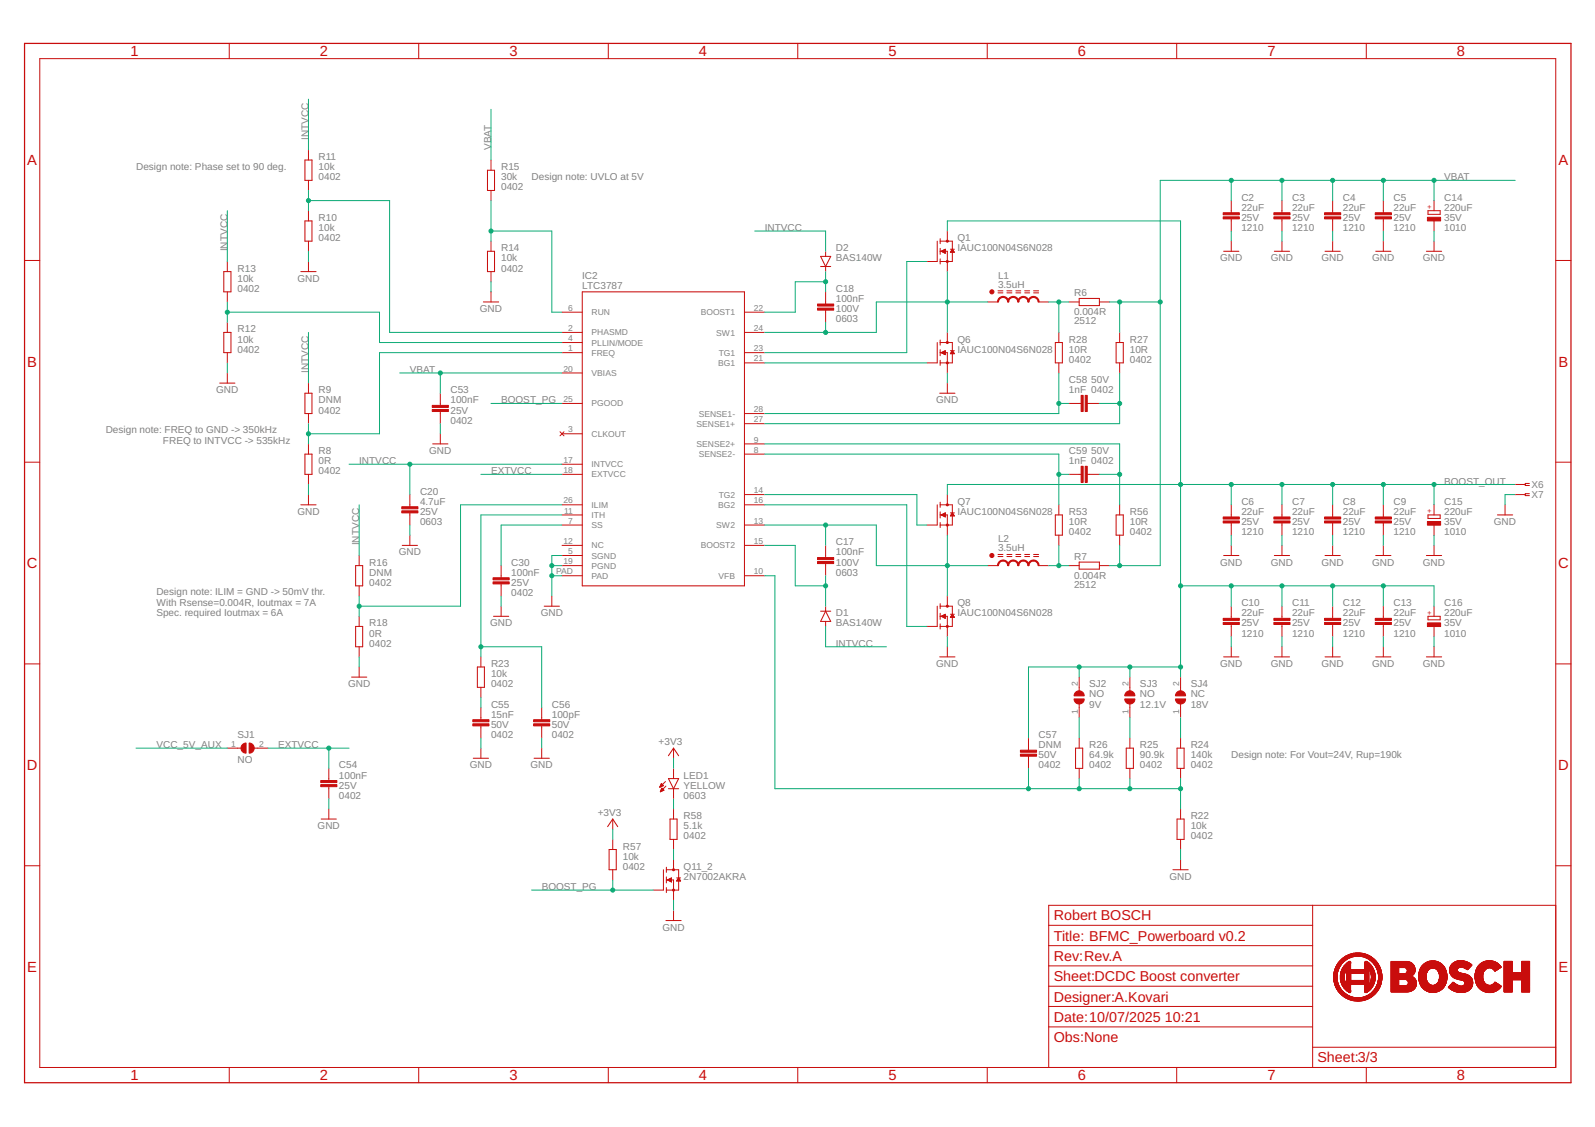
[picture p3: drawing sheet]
<svg xmlns="http://www.w3.org/2000/svg" width="297mm" height="210mm" viewBox="0 0 297 210" stroke-linecap="round" stroke-linejoin="round" font-family="sans-serif">
<defs><g id="words">
<g font-size="2.7" fill="#c90d0c">
<text x="24.3" y="10.5">1</text>
<text x="59.6" y="10.5">2</text>
<text x="94.9" y="10.5">3</text>
<text x="130.2" y="10.5">4</text>
<text x="165.4" y="10.5">5</text>
<text x="200.7" y="10.5">6</text>
<text x="236" y="10.5">7</text>
<text x="271.3" y="10.5">8</text>
<text x="5.1" y="30.7">A</text>
<text x="290.2" y="30.7">A</text>
<text x="5.1" y="68.3">B</text>
<text x="290.2" y="68.3">B</text>
<text x="5" y="105.8">C</text>
<text x="290.2" y="105.8">C</text>
<text x="5" y="143.4">D</text>
<text x="290.2" y="143.4">D</text>
<text x="196.2" y="171.4">Robert BOSCH</text>
<text x="196.2" y="175.2">Title: BFMC_Powerboard v0.2</text>
<text x="196.2" y="179">Rev:Rev.A</text>
<text x="5.1" y="181">E</text>
<text x="196.2" y="182.8">Sheet:DCDC Boost converter</text>
<text x="290.2" y="181">E</text>
<text x="196.2" y="190.3">Date:10/07/2025</text>
<text x="196.2" y="186.5">Designer:A.Kovari</text>
<text x="216.9" y="190.3">10:21</text>
<text x="196.2" y="194.1">Obs:None</text>
<text x="245.3" y="197.9">Sheet:3/3</text>
<text x="24.3" y="201.2">1</text>
<text x="59.6" y="201.2">2</text>
<text x="94.9" y="201.2">3</text>
<text x="130.2" y="201.2">4</text>
<text x="165.4" y="201.2">5</text>
<text x="200.7" y="201.2">6</text>
<text x="236" y="201.2">7</text>
<text x="271.3" y="201.2">8</text>
</g>
<g font-size="1.9" fill="#808080">
<text x="57.4" y="26" transform="rotate(-90 57.4 26)">INTVCC</text>
<text x="59.3" y="29.8">R11</text>
<text x="91.4" y="27.9" transform="rotate(-90 91.4 27.9)">VBAT</text>
<text x="25.3" y="31.7">Design note: Phase set to 90 deg.</text>
<text x="59.3" y="31.7">10k</text>
<text x="59.3" y="33.6">0402</text>
<text x="93.3" y="33.6">30k</text>
<text x="93.3" y="35.5">0402</text>
<text x="93.3" y="31.7">R15</text>
<text x="99" y="33.6">Design note: UVLO at 5V</text>
<text x="269" y="33.6">VBAT</text>
<text x="59.3" y="41.1">R10</text>
<text x="231.2" y="41.1">25V</text>
<text x="231.2" y="39.3">22uF</text>
<text x="231.2" y="37.4">C2</text>
<text x="240.6" y="41.1">25V</text>
<text x="240.6" y="39.3">22uF</text>
<text x="240.6" y="37.4">C3</text>
<text x="250.1" y="41.1">25V</text>
<text x="250.1" y="39.3">22uF</text>
<text x="250.1" y="37.4">C4</text>
<text x="259.5" y="41.1">25V</text>
<text x="259.5" y="39.3">22uF</text>
<text x="259.5" y="37.4">C5</text>
<text x="269" y="41.1">35V</text>
<text x="269" y="39.3">220uF</text>
<text x="269" y="37.4">C14</text>
<text x="42.3" y="46.8" transform="rotate(-90 42.3 46.8)">INTVCC</text>
<text x="59.3" y="43">10k</text>
<text x="59.3" y="44.9">0402</text>
<text x="93.3" y="46.8">R14</text>
<text x="142.4" y="43">INTVCC</text>
<text x="155.6" y="46.8">D2</text>
<text x="178.3" y="46.8">IAUC100N04S6N028</text>
<text x="178.3" y="44.9">Q1</text>
<text x="231.2" y="43">1210</text>
<text x="240.6" y="43">1210</text>
<text x="250.1" y="43">1210</text>
<text x="259.5" y="43">1210</text>
<text x="269" y="43">1010</text>
<text x="44.2" y="52.5">10k</text>
<text x="44.2" y="50.6">R13</text>
<text x="55.4" y="52.5">GND</text>
<text x="93.3" y="48.7">10k</text>
<text x="93.3" y="50.6">0402</text>
<text x="108.4" y="53.8">LTC3787</text>
<text x="108.4" y="51.9">IC2</text>
<text x="155.6" y="48.7">BAS140W</text>
<text x="185.9" y="53.6">3.5uH</text>
<text x="185.9" y="51.9">L1</text>
<text x="227.2" y="48.7">GND</text>
<text x="236.7" y="48.7">GND</text>
<text x="246.1" y="48.7">GND</text>
<text x="255.5" y="48.7">GND</text>
<text x="265" y="48.7">GND</text>
<text x="44.2" y="54.4">0402</text>
<text x="89.4" y="58.1">GND</text>
<text x="155.6" y="58.1">100V</text>
<text x="155.6" y="56.2">100nF</text>
<text x="155.6" y="54.4">C18</text>
<text x="200" y="58.7">0.004R</text>
<text x="200" y="55.1">R6</text>
<text x="44.2" y="63.8">10k</text>
<text x="44.2" y="65.7">0402</text>
<text x="44.2" y="61.9">R12</text>
<text x="155.6" y="60">0603</text>
<text x="178.3" y="65.7">IAUC100N04S6N028</text>
<text x="178.3" y="63.8">Q6</text>
<text x="199.1" y="65.7">10R</text>
<text x="199.1" y="63.8">R28</text>
<text x="200" y="60.4">2512</text>
<text x="210.4" y="65.7">10R</text>
<text x="210.4" y="63.8">R27</text>
<text x="57.4" y="69.5" transform="rotate(-90 57.4 69.5)">INTVCC</text>
<text x="76.3" y="69.5">VBAT</text>
<text x="199.1" y="67.6">0402</text>
<text x="199.1" y="71.4">C58</text>
<text x="203.2" y="71.4">50V</text>
<text x="210.4" y="67.6">0402</text>
<text x="40.3" y="73.2">GND</text>
<text x="59.3" y="75.1">DNM</text>
<text x="59.3" y="77">0402</text>
<text x="59.3" y="73.2">R9</text>
<text x="83.9" y="75.1">100nF</text>
<text x="83.9" y="77">25V</text>
<text x="83.9" y="73.2">C53</text>
<text x="93.3" y="75.1">BOOST_PG</text>
<text x="174.3" y="75.1">GND</text>
<text x="199.1" y="73.2">1nF 0402</text>
<text x="19.7" y="80.7">Design note: FREQ to GND -&gt; 350kHz</text>
<text x="30.3" y="82.7">FREQ to INTVCC -&gt; 535kHz</text>
<text x="83.9" y="78.9">0402</text>
<text x="59.3" y="86.5">0R</text>
<text x="59.3" y="88.4">0402</text>
<text x="59.3" y="84.6">R8</text>
<text x="66.9" y="86.5">INTVCC</text>
<text x="79.9" y="84.6">GND</text>
<text x="91.4" y="88.4">EXTVCC</text>
<text x="199.1" y="86.5">1nF 0402</text>
<text x="199.1" y="84.6">C59</text>
<text x="203.2" y="84.6">50V</text>
<text x="55.4" y="95.9">GND</text>
<text x="78.2" y="95.9">25V</text>
<text x="78.2" y="94">4.7uF</text>
<text x="78.2" y="92.1">C20</text>
<text x="178.3" y="95.9">IAUC100N04S6N028</text>
<text x="178.3" y="94">Q7</text>
<text x="199.1" y="95.9">R53</text>
<text x="210.4" y="95.9">R56</text>
<text x="231.2" y="95.9">22uF</text>
<text x="231.2" y="94">C6</text>
<text x="240.6" y="95.9">22uF</text>
<text x="240.6" y="94">C7</text>
<text x="250.1" y="95.9">22uF</text>
<text x="250.1" y="94">C8</text>
<text x="259.5" y="95.9">22uF</text>
<text x="259.5" y="94">C9</text>
<text x="269" y="95.9">220uF</text>
<text x="269" y="94">C15</text>
<text x="269" y="90.2">BOOST_OUT</text>
<text x="285.2" y="90.8">X6</text>
<text x="285.2" y="92.7">X7</text>
<text x="66.9" y="101.6" transform="rotate(-90 66.9 101.6)">INTVCC</text>
<text x="78.2" y="97.8">0603</text>
<text x="155.6" y="101.6">C17</text>
<text x="185.9" y="101">L2</text>
<text x="199.1" y="97.8">10R</text>
<text x="199.1" y="99.7">0402</text>
<text x="210.4" y="97.8">10R</text>
<text x="210.4" y="99.7">0402</text>
<text x="231.2" y="99.7">1210</text>
<text x="231.2" y="97.8">25V</text>
<text x="240.6" y="99.7">1210</text>
<text x="240.6" y="97.8">25V</text>
<text x="250.1" y="99.7">1210</text>
<text x="250.1" y="97.8">25V</text>
<text x="259.5" y="99.7">1210</text>
<text x="259.5" y="97.8">25V</text>
<text x="269" y="97.8">35V</text>
<text x="269" y="99.7">1010</text>
<text x="278.2" y="97.8">GND</text>
<text x="68.8" y="107.2">DNM</text>
<text x="68.8" y="105.3">R16</text>
<text x="74.3" y="103.5">GND</text>
<text x="95.2" y="107.2">100nF</text>
<text x="95.2" y="105.3">C30</text>
<text x="155.6" y="107.2">0603</text>
<text x="155.6" y="105.3">100V</text>
<text x="155.6" y="103.5">100nF</text>
<text x="185.9" y="102.7">3.5uH</text>
<text x="200" y="107.8">0.004R</text>
<text x="200" y="104.2">R7</text>
<text x="227.2" y="105.3">GND</text>
<text x="236.7" y="105.3">GND</text>
<text x="246.1" y="105.3">GND</text>
<text x="255.5" y="105.3">GND</text>
<text x="265" y="105.3">GND</text>
<text x="29.1" y="110.8">Design note: ILIM = GND -&gt; 50mV thr.</text>
<text x="29.1" y="112.8">With Rsense=0.004R, Ioutmax = 7A</text>
<text x="68.8" y="109.1">0402</text>
<text x="95.2" y="109.1">25V</text>
<text x="95.2" y="111">0402</text>
<text x="178.3" y="112.9">Q8</text>
<text x="200" y="109.5">2512</text>
<text x="231.2" y="112.9">C10</text>
<text x="240.6" y="112.9">C11</text>
<text x="250.1" y="112.9">C12</text>
<text x="259.5" y="112.9">C13</text>
<text x="269" y="112.9">C16</text>
<text x="29.1" y="114.8">Spec. required Ioutmax = 6A</text>
<text x="68.8" y="118.6">0R</text>
<text x="68.8" y="116.7">R18</text>
<text x="91.3" y="116.7">GND</text>
<text x="100.7" y="114.8">GND</text>
<text x="155.6" y="116.7">BAS140W</text>
<text x="155.6" y="114.8">D1</text>
<text x="178.3" y="114.8">IAUC100N04S6N028</text>
<text x="231.2" y="118.6">1210</text>
<text x="231.2" y="116.7">25V</text>
<text x="231.2" y="114.8">22uF</text>
<text x="240.6" y="118.6">1210</text>
<text x="240.6" y="116.7">25V</text>
<text x="240.6" y="114.8">22uF</text>
<text x="250.1" y="118.6">1210</text>
<text x="250.1" y="116.7">25V</text>
<text x="250.1" y="114.8">22uF</text>
<text x="259.5" y="118.6">1210</text>
<text x="259.5" y="116.7">25V</text>
<text x="259.5" y="114.8">22uF</text>
<text x="269" y="116.7">35V</text>
<text x="269" y="118.6">1010</text>
<text x="269" y="114.8">220uF</text>
<text x="68.8" y="120.5">0402</text>
<text x="91.4" y="124.2">R23</text>
<text x="155.6" y="120.5">INTVCC</text>
<text x="174.3" y="124.2">GND</text>
<text x="227.2" y="124.2">GND</text>
<text x="236.7" y="124.2">GND</text>
<text x="246.1" y="124.2">GND</text>
<text x="255.5" y="124.2">GND</text>
<text x="265" y="124.2">GND</text>
<text x="64.8" y="128">GND</text>
<text x="91.4" y="126.1">10k</text>
<text x="91.4" y="128">0402</text>
<text x="91.4" y="131.8">C55</text>
<text x="102.8" y="131.8">C56</text>
<text x="202.9" y="131.8">9V</text>
<text x="202.9" y="129.9">NO</text>
<text x="202.9" y="128">SJ2</text>
<text x="212.3" y="131.8">12.1V</text>
<text x="212.3" y="129.9">NO</text>
<text x="212.3" y="128">SJ3</text>
<text x="221.7" y="131.8">18V</text>
<text x="221.7" y="129.9">NC</text>
<text x="221.7" y="128">SJ4</text>
<text x="44.2" y="137.4">SJ1</text>
<text x="91.4" y="133.7">15nF</text>
<text x="91.4" y="135.6">50V</text>
<text x="91.4" y="137.4">0402</text>
<text x="102.8" y="133.7">100pF</text>
<text x="102.8" y="135.6">50V</text>
<text x="102.8" y="137.4">0402</text>
<text x="193.4" y="137.4">C57</text>
<text x="29.1" y="139.3">VCC_5V_AUX</text>
<text x="44.2" y="142.2">NO</text>
<text x="51.8" y="139.3">EXTVCC</text>
<text x="63.1" y="143.1">C54</text>
<text x="87.5" y="143.1">GND</text>
<text x="98.8" y="143.1">GND</text>
<text x="122.7" y="138.8">+3V3</text>
<text x="193.4" y="139.3">DNM</text>
<text x="193.4" y="141.2">50V</text>
<text x="193.4" y="143.1">0402</text>
<text x="202.9" y="141.2">64.9k</text>
<text x="202.9" y="143.1">0402</text>
<text x="202.9" y="139.3">R26</text>
<text x="212.3" y="141.2">90.9k</text>
<text x="212.3" y="143.1">0402</text>
<text x="212.3" y="139.3">R25</text>
<text x="221.7" y="141.2">140k</text>
<text x="221.7" y="143.1">0402</text>
<text x="221.7" y="139.3">R24</text>
<text x="229.3" y="141.2">Design note: For Vout=24V, Rup=190k</text>
<text x="63.1" y="145">100nF</text>
<text x="63.1" y="146.9">25V</text>
<text x="63.1" y="148.8">0402</text>
<text x="127.3" y="148.8">0603</text>
<text x="127.3" y="146.9">YELLOW</text>
<text x="127.3" y="145">LED1</text>
<text x="59.2" y="154.4">GND</text>
<text x="111.3" y="152">+3V3</text>
<text x="127.3" y="154.4">5.1k</text>
<text x="127.3" y="152.6">R58</text>
<text x="221.7" y="154.4">10k</text>
<text x="221.7" y="152.6">R22</text>
<text x="116" y="160.1">10k</text>
<text x="116" y="162">0402</text>
<text x="116" y="158.2">R57</text>
<text x="127.3" y="156.3">0402</text>
<text x="127.3" y="162">Q11_2</text>
<text x="221.7" y="156.3">0402</text>
<text x="100.9" y="165.8">BOOST_PG</text>
<text x="127.3" y="163.9">2N7002AKRA</text>
<text x="217.8" y="163.9">GND</text>
<text x="123.4" y="173.3">GND</text>
</g>
<g font-size="1.6" fill="#808080">
<text x="105.8" y="57.9">6</text>
<text x="110.2" y="58.7">RUN</text>
<text x="130.5" y="58.7">BOOST1</text>
<text x="140.4" y="57.9">22</text>
<text x="105.8" y="65.4">1</text>
<text x="105.8" y="61.6">2</text>
<text x="105.8" y="63.5">4</text>
<text x="110.2" y="62.5">PHASMD</text>
<text x="110.2" y="64.4">PLLIN/MODE</text>
<text x="133.4" y="62.5">SW1</text>
<text x="140.4" y="65.4">23</text>
<text x="140.4" y="61.6">24</text>
<text x="104.9" y="69.2">20</text>
<text x="110.2" y="66.3">FREQ</text>
<text x="110.2" y="70">VBIAS</text>
<text x="133.7" y="68.2">BG1</text>
<text x="133.8" y="66.3">TG1</text>
<text x="140.4" y="67.3">21</text>
<text x="104.9" y="74.9">25</text>
<text x="110.2" y="75.7">PGOOD</text>
<text x="130.1" y="77.6">SENSE1-</text>
<text x="140.4" y="76.8">28</text>
<text x="105.8" y="80.5">3</text>
<text x="110.2" y="81.4">CLKOUT</text>
<text x="129.7" y="83.3">SENSE2+</text>
<text x="129.7" y="79.5">SENSE1+</text>
<text x="140.4" y="82.4">9</text>
<text x="140.4" y="78.6">27</text>
<text x="104.9" y="86.2">17</text>
<text x="104.9" y="88.1">18</text>
<text x="110.2" y="87">INTVCC</text>
<text x="110.2" y="88.9">EXTVCC</text>
<text x="130.1" y="85.2">SENSE2-</text>
<text x="140.4" y="84.3">8</text>
<text x="104.9" y="93.8">26</text>
<text x="105" y="95.6">11</text>
<text x="110.2" y="94.6">ILIM</text>
<text x="133.7" y="94.6">BG2</text>
<text x="133.8" y="92.7">TG2</text>
<text x="140.4" y="91.9">14</text>
<text x="140.4" y="93.8">16</text>
<text x="104.9" y="101.3">12</text>
<text x="105.8" y="97.5">7</text>
<text x="110.2" y="98.4">SS</text>
<text x="110.2" y="96.5">ITH</text>
<text x="133.4" y="98.4">SW2</text>
<text x="140.4" y="97.5">13</text>
<text x="140.4" y="101.3">15</text>
<text x="103.6" y="107">PAD</text>
<text x="104.9" y="105.1">19</text>
<text x="105.8" y="103.2">5</text>
<text x="110.2" y="104">SGND</text>
<text x="110.2" y="102.1">NC</text>
<text x="110.2" y="105.9">PGND</text>
<text x="110.2" y="107.8">PAD</text>
<text x="130.5" y="102.1">BOOST2</text>
<text x="133.8" y="107.8">VFB</text>
<text x="140.4" y="107">10</text>
<text x="200.7" y="127.7" transform="rotate(-90 200.7 127.7)">2</text>
<text x="210.1" y="127.7" transform="rotate(-90 210.1 127.7)">2</text>
<text x="219.6" y="127.7" transform="rotate(-90 219.6 127.7)">2</text>
<text x="200.7" y="132.9" transform="rotate(-90 200.7 132.9)">1</text>
<text x="210.1" y="132.9" transform="rotate(-90 210.1 132.9)">1</text>
<text x="219.6" y="132.9" transform="rotate(-90 219.6 132.9)">1</text>
<text x="43.1" y="139.1">1</text>
<text x="48.3" y="139.1">2</text>
</g>
<g font-size="1.3" fill="#c90d0c">
<text x="266.6" y="39" transform="rotate(-90 266.6 39)">+</text>
<text x="266.6" y="95.6" transform="rotate(-90 266.6 95.6)">+</text>
<text x="266.6" y="114.5" transform="rotate(-90 266.6 114.5)">+</text>
</g>
</g></defs>
<path d="M4.6 8.1h288v193.6h-288z" fill="none" stroke="#c90d0c" stroke-width=".23"/>
<g fill="none" stroke="#c90d0c" stroke-width=".19">
<path d="M7.4 10.9h282.3v187.9h-282.3zM42.7 8.1v2.8M78 8.1v2.8M113.3 8.1v2.8M148.6 8.1v2.8M183.9 8.1v2.8M219.1 8.1v2.8M254.4 8.1v2.8M56.8 29.8h1.3v3.8h-1.3zM57.4 27.9v1.9M57.4 33.6v1.9M57.4 39.2v1.9"/>
<path d="M90.8 31.7h1.3v3.8h-1.3zM91.4 29.8v1.9M91.4 35.5v1.9M229.3 37.4v2.2M238.7 37.4v2.2M248.2 37.4v2.2M257.6 37.4v2.2M265.9 39.2h2.3v.7h-2.3zM267.1 37.4v1.8M4.6 48.5h2.8M41.7 50.6h1.3v3.8h-1.3zM42.3 48.7v1.9"/>
<path d="M42.3 54.4v1.8M56 50.6h2.9M56.8 41.1h1.3v3.8h-1.3zM57.4 44.9v1.9M57.4 48.7v1.9M90 56.2h2.9M90.8 46.8h1.3v3.8h-1.3zM91.4 44.9v1.9M91.4 50.6v1.9M91.4 54.4v1.8M104.7 58.1h3.7M108.4 54.4h30.2v54.7h-30.2z"/>
<path d="M138.6 58.1h3.8M152.8 47.8h1.9l-.9 1.8zM152.8 49.6h1.9M153.8 46.8v1M153.8 49.6v1M153.8 54.4v2.2M153.8 57.8v2.2M174.5 44.9v3.8h-1.9M175.1 44.4v1M175.1 46.2v1.2M175.1 48.2v1M175.1 46.8h1.3v3.8"/>
<path d="M175.1 44.9h2.3v3.8h-2.3M175.3 46.8l.7-.4v.8zM175.4 46.9h.6M175.5 46.7h.5M175.6 46.9h.4M175.7 46.6h.3M175.7 47h.3M175.8 46.5h.2M175.9 47.1h.1M176 46.5h.1M176.4 43v1.9M177 46.4h.7"/>
<path d="M177 46.9h.7M177.1 46.9h.6M177.1 46.8h.5M177.2 46.7h.3M177.2 46.6h.3M177.3 46.5h.1M177.4 46.5h.1M177.4 46.4l.3 .6h-.7zM184 56.2h1.9M185.9 54.5h.9M185.9 54.2h.9M187.5 54.5h.9"/>
<path d="M187.5 54.2h.9M189.2 54.5h.9M189.2 54.2h.9M190.8 54.5h.9M190.8 54.2h.9M192.5 54.5h.9M192.5 54.2h.9M193.4 56.2h1.9M199.1 56.2h1.9M201 55.6h3.7v1.3h-3.7zM204.7 56.2h1.9M227.9 46.8h2.8"/>
<path d="M229.3 40.8v2.2M229.3 44.9v1.9M237.3 46.8h2.9M238.7 40.8v2.2M238.7 44.9v1.9M246.8 46.8h2.8M248.2 40.8v2.2M248.2 44.9v1.9M256.2 46.8h2.8M257.6 40.8v2.2M257.6 44.9v1.9M265.6 46.8h2.9"/>
<path d="M267.1 41.1v1.9M267.1 44.9v1.9M289.7 48.5h2.9M40.9 71.4h2.9M41.7 61.9h1.3v3.8h-1.3zM42.3 60v1.9M42.3 65.7v1.9M42.3 69.5v1.9M56.8 73.2h1.3v3.8h-1.3zM57.4 71.4v1.8M57.4 77v1.9M82 73.2v2.3"/>
<path d="M82 76.6v2.3M104.7 65.7h3.7M104.7 61.9h3.7M104.7 63.8h3.7M104.7 69.5h3.7M104.7 75.1h3.7M138.6 65.7h3.8M138.6 61.9h3.8M138.6 67.6h3.8M138.6 78.9h3.8M138.6 77h3.8M174.5 63.8v3.8h-1.9"/>
<path d="M175 73.2h2.8M175.1 63.3v1M175.1 65.1v1.2M175.1 67.1v1M175.1 65.7h1.3v3.8M175.1 63.8h2.3v3.8h-2.3M175.3 65.7l.7-.4v.8zM175.4 65.6h.6M175.5 65.8h.5M175.6 65.5h.4M175.6 65.9h.4M175.7 65.4h.3"/>
<path d="M175.8 66h.2M175.9 65.4h.1M176 66h.1M176.4 61.9v1.9M176.4 71.4v1.8M177 65.3h.7M177.1 65.8h.6M177.1 65.7h.5M177.2 65.6h.4M177.2 65.5h.3M177.3 65.4h.2M177.3 65.4h.1"/>
<path d="M177.4 65.3l.3 .6h-.7zM196.5 63.8h1.3v3.8h-1.3zM197.2 61.9v1.9M197.2 67.6v1.9M199.1 75.1h2.2M202.5 75.1h2.2M207.9 63.8h1.3v3.8h-1.3zM208.5 61.9v1.9M208.5 67.6v1.9M4.6 86.1h2.8M56 94h2.9M56.8 84.6h1.3v3.7h-1.3z"/>
<path d="M57.4 82.7v1.9M57.4 88.3v1.9M57.4 92.1v1.9M76.3 92.1v2.3M76.3 95.5v2.3M76.3 99.7v1.9M80.6 82.7h2.8M82 80.8v1.9M104.3 80.4l.7 .8M104.7 80.8h3.7M104.7 97.8h3.7M104.7 95.9h3.7"/>
<path d="M104.7 94h3.7M104.7 86.5h3.7M104.7 88.3h3.7M105 80.4l-.7 .8M138.6 97.8h3.8M138.6 84.6h3.8M138.6 82.7h3.8M138.6 92.1h3.8M138.6 94h3.8M174.5 94v3.8h-1.9M175.1 93.5v1M175.1 95.3v1.2"/>
<path d="M175.1 97.3v1M175.1 95.9h1.3v3.8M175.1 94h2.3v3.8h-2.3M175.3 95.9l.7-.4v.8zM175.3 95.9h.7M175.4 95.9h.6M175.5 95.8h.5M175.6 96h.4M175.7 95.7h.3M175.7 96.1h.3M175.8 95.6h.2M175.9 96.2h.1"/>
<path d="M176 95.5h.1M176.4 92.1v1.9M177 95.5h.7M177 96h.7M177.1 95.9h.6M177.1 95.9h.5M177.2 95.8h.3M177.2 95.7h.3M177.3 95.6h.1M177.4 95.5l.3 .6h-.7zM196.5 95.9h1.3v3.8h-1.3zM197.2 94v1.9"/>
<path d="M197.2 99.7v1.9M199.1 88.3h2.2M202.5 88.3h2.2M207.9 95.9h1.3v3.8h-1.3zM208.5 94v1.9M208.5 99.7v1.9M229.3 94v2.3M229.3 97.4v2.3M238.7 94v2.3M238.7 97.4v2.3M248.2 94v2.3M248.2 97.4v2.3"/>
<path d="M257.6 94v2.3M257.6 97.4v2.3M265.9 95.9h2.3v.7h-2.3zM267.1 94v1.9M267.1 97.8v1.9M278.9 95.9h2.8M280.3 94v1.9M282.2 92.1h1.9M282.2 90.2h1.9M284.8 90h-.7v.4h.7M284.8 91.9h-.7v.4h.7M289.7 86.1h2.9"/>
<path d="M66.2 105.3h1.3v3.8h-1.3zM66.2 116.7h1.3v3.8h-1.3zM66.9 103.5v1.8M66.9 109.1v1.9M66.9 114.8v1.9M74.9 101.6h2.8M91.9 114.8h2.8M93.3 105.3v2.3M93.3 108.8v2.2M93.3 112.9v1.9M101.3 112.9h2.9M102.8 111v1.9"/>
<path d="M104.7 103.5h3.7M104.7 107.2h3.7M104.7 101.6h3.7M104.7 105.3h3.7M138.6 107.2h3.8M138.6 101.6h3.8M152.8 113.8h1.9M153.8 101.6v2.2M153.8 105v2.2M153.8 112.9v.9M153.8 115.7v1M153.8 113.8l.9 1.9h-1.9z"/>
<path d="M174.5 112.9v3.8h-1.9M175.1 112.4v1M175.1 114.2v1.2M175.1 116.2v1M175.1 114.8h1.3v3.8M175.1 112.9h2.3v3.8h-2.3M175.3 114.8l.7-.4v.8zM175.3 114.8h.7M175.4 114.7h.6M175.5 114.9h.5M175.6 114.6h.4M175.6 115h.4"/>
<path d="M175.7 114.6h.3M175.8 115h.2M175.9 114.5h.1M176 115.1h.1M176.4 111v1.9M177 114.4h.7M177 115h.7M177.1 114.9h.6M177.1 114.8h.5M177.2 114.7h.4M177.2 114.6h.3M177.3 114.6h.2"/>
<path d="M177.3 114.5h.1M177.4 114.4l.3 .6h-.7zM184 105.3h1.9M185.9 103.7h.9M185.9 103.3h.9M187.5 103.7h.9M187.5 103.3h.9M189.2 103.7h.9M189.2 103.3h.9M190.8 103.7h.9M190.8 103.3h.9M192.5 103.7h.9"/>
<path d="M192.5 103.3h.9M193.4 105.3h1.9M199.1 105.3h1.9M201 104.7h3.7v1.3h-3.7zM204.7 105.3h1.9M227.9 103.5h2.8M229.3 101.6v1.9M229.3 112.9v2.3M229.3 116.3v2.3M237.3 103.5h2.9M238.7 101.6v1.9M238.7 112.9v2.3"/>
<path d="M238.7 116.3v2.3M246.8 103.5h2.8M248.2 101.6v1.9M248.2 112.9v2.3M248.2 116.3v2.3M256.2 103.5h2.8M257.6 101.6v1.9M257.6 112.9v2.3M257.6 116.3v2.3M265.6 103.5h2.9M265.9 114.8h2.3v.6h-2.3zM267.1 101.6v1.9"/>
<path d="M267.1 112.9v1.9M267.1 116.7v1.9M4.6 123.7h2.8M42.3 139.3h2.6M47.3 139.3h2.6M65.5 126.1h2.8M66.9 120.5v1.8M66.9 124.2v1.9M88.9 124.2h1.3v3.8h-1.3zM89.6 122.3v1.9M89.6 128v1.9M89.6 131.8v2.2"/>
<path d="M89.6 135.2v2.3M89.6 139.3v1.9M100.9 131.8v2.2M100.9 135.2v2.3M100.9 139.3v1.9M125.4 139.3v1.9M125.4 139.3l1 1.5M125.4 139.3l-.9 1.5M175 122.3h2.8M176.4 120.5v1.8M191.5 137.5v2.2M200.3 139.3h1.3v3.8h-1.3z"/>
<path d="M201 126.1v2.6M201 131.1v2.6M201 137.5v1.8M209.7 139.3h1.4v3.8h-1.4zM210.4 126.1v2.6M210.4 131.1v2.6M210.4 137.5v1.8M219.2 139.3h1.3v3.8h-1.3zM219.9 126.1v2.6M219.9 131.1v2.6M219.9 137.5v1.8M227.9 122.3h2.8"/>
<path d="M229.3 120.5v1.8M237.3 122.3h2.9M238.7 120.5v1.8M246.8 122.3h2.8M248.2 120.5v1.8M256.2 122.3h2.8M257.6 120.5v1.8M265.6 122.3h2.9M267.1 120.5v1.8M289.7 123.7h2.9M59.8 152.5h2.8M61.2 143.1v2.3"/>
<path d="M61.2 146.5v2.3M61.2 150.7v1.8M88.1 141.2h2.9M99.5 141.2h2.8M113.4 158.2h1.4v3.8h-1.4zM114.1 152.5v2M114.1 156.3v1.9M114.1 152.5l.9 1.5M114.1 152.5l-.9 1.5M122.9 146.6h.1M122.9 146.5h.2M123 146.4h.3"/>
<path d="M123 146.4h.5M123 147.4h.1M123 146.3h.5M123 147.3h.3M123.1 146.2h.3M123.1 147.3h.3M123.1 146.1h.2M123.1 147.2h.5M123.1 146h.2M123.1 147.1h.4M123.2 145.9l.3 .4-.6 .3zM123.2 147h.3"/>
<path d="M123.2 146.9h.2M123.2 146.9h.1M123.6 147.2l-.3-.4-.3 .7M123.6 147.2l-.6 .3M123.9 145.6l-1 1M124 146.4l-1 1.1M124.5 145h1.9l-1 1.9zM124.5 146.9h1.9M124.8 152.5h1.3v3.8h-1.3zM125.4 143.1v1.9M125.4 146.9v1.9M125.4 150.7v1.8"/>
<path d="M125.4 156.3v1.9M191.5 140.8v2.3M201 143.1v1.9M210.4 143.1v1.9M219.2 152.5h1.3v3.8h-1.3zM219.9 143.1v1.9M219.9 150.7v1.8M219.9 156.3v1.9M4.6 161.2h2.8M114.1 162v1.9M123.5 162v3.8h-1.9M124 171.4h2.9"/>
<path d="M124.1 162h2.3v3.8h-2.3M124.1 163.9h1.3v3.8M124.1 161.5v1M124.1 163.3v1.1M124.1 165.3v.9M124.3 163.9l.8-.4v.8zM124.4 163.8h.7M124.5 164h.6M124.6 163.7h.5M124.7 164.1h.4M124.8 163.6h.3M124.8 164.1h.3"/>
<path d="M124.9 163.6h.2M125 164.2h.1M125.4 160.1v1.9M125.4 169.5v1.9M126 163.5h.7M126.1 164h.6M126.1 163.9h.5M126.2 163.8h.4M126.2 163.7h.3M126.3 163.6h.2M126.3 163.6h.1M126.4 163.5l.3 .6h-.7z"/>
<path d="M195.3 172.3h49.2M195.3 176.1h49.2M195.3 179.9h49.2M218.4 162h2.9M219.9 160.1v1.9M244.5 168.6v30.2M248.9 179.9h.7M249 179.7h.7M249.1 179.6h.7M249.2 179.5h.7M249.6 180h-.8M249.6 179.9l-.7 .1"/>
<path d="M249.6 179.9h-.7M249.7 179.8h-.8M249.7 179.7l-.7 .1M249.8 178.8h.9M249.8 179.6h-.8M249.9 179.5h-.8M249.9 179.5h-.7M249.9 178.6h1.2M250 179.4h-.8M250 178.5h1.1M250.1 179.3h-.9M250.1 179.3h-.8"/>
<path d="M250.1 179.2l-.8 .1M250.2 179.2h-.9M250.3 179.1l-.9 .1M250.3 179.9h1.2M250.3 179.1h-.9M250.3 179l-.9 .1M250.4 179h-.9M250.4 179.8h1.1M250.4 179.7h1.1M250.5 179.7h1M250.5 178.9h-.9M250.6 179.6h.9"/>
<path d="M250.6 178.1h4.6M250.6 178.8h-.9M250.7 178.1h4.4M250.7 179.5h.8M250.7 178.8h-1M250.7 178h4.3M250.8 179.4h.7M250.9 179.3h.6M250.9 178.7h-1.1M250.9 177.9h4M250.9 178.6h-1M251 179.3h.5"/>
<path d="M251 178.6h-1.1M251 177.9h3.8M251 179.2h.5M251.1 177.9h3.6M251.1 179.2h.4M251.1 177.8h3.6M251.2 179.1h.3M251.2 177.8h3.4M251.3 179.1h.2M251.3 178.4l-1.2 .1M251.4 177.7h.1M251.4 178.4h-1.3"/>
<path d="M251.4 177.7h2.9M251.5 178.4h-1.3M251.5 179.4l-.7 .1M251.6 177.7h2.6M251.6 178.3h-1.3M251.7 177.6h2.4M251.7 178.3h-1.4M251.8 177.6h2.2M251.9 178.2h-1.5M252 177.5h.1M252.1 177.5h1.6M252.2 178.2h-1.7"/>
<path d="M252.5 178.1h-2M252.5 177.5h.8M253.3 178.1h1.9M253.6 178.2h1.7M253.8 178.2h1.6M254.1 178.3h1.4M254.2 179.9h1.2M254.2 180h1.3M254.2 179.9l1.3 .1M254.2 179.8l1.2 .1M254.2 179.8h1.2M254.2 179.7l1.1 .1"/>
<path d="M254.2 179.7h1.1M254.2 179.7h1M254.2 179.6h1M254.2 179.5h.9M254.2 179.4l.8 .1M254.2 179.4h.8M254.2 179.3h.7M254.2 179.2l.6 .1M254.2 179.2h.6M254.2 179.2h.5M254.3 179.1h.3M254.3 178.4h1.3"/>
<path d="M254.3 179.1h.2M254.4 178.4h1.2M254.4 178.4l1.3 .1M254.6 178.5h1.2M254.7 178.5l1.1 .1M254.8 178.6h1.1M254.9 178.7h1.1M255 178.7h1M255 178.8h1.1M255.1 178.8h1M255.1 178.9h1M255.2 178.9h1"/>
<path d="M255.3 179h.9M255.4 179h.9M255.4 179.1h.9M255.5 179.1l.9 .1M255.6 179.2h.8M255.6 179.3h.9M255.7 179.3h.8M255.7 179.4h.9M255.8 179.4h.8M255.8 179.5h.8M255.9 179.6h.8M255.9 179.7h.8"/>
<path d="M256 179.7h.8M256.1 179.8h.7M256.1 179.8l.7 .1M256.1 179.9h.8M256.1 179.9l.8 .1M256.2 180h.7M259.1 179.9h4.3M259.1 180h4.3M259.1 179.9l4.3 .1M259.1 179.8l4.2 .1M259.1 179.8h4.2M259.1 179.7l4.2 .1"/>
<path d="M259.1 179.7h4.1M259.1 179.6h4.1M259.1 179.6h4M259.1 179.5h4M259.1 179.5h3.9M259.1 179.4l3.9 .1M259.1 179.4h3.9M259.1 179.3h3.8M259.1 179.3h3.7M259.1 179.2l3.6 .1M259.1 179.2h3.5M259.1 179.1l3.5 .1"/>
<path d="M259.1 179.1h3.2M259.1 179.1h3M264.8 180h4.1M264.8 179.9h4M264.9 179.9h3.9M264.9 179.8h3.9M264.9 179.8h3.8M265 179.7h3.6M265.1 179.6h3.5M265.2 179.6h3.3M265.2 179.5h3.2M265.3 179.5h3.1"/>
<path d="M265.4 179.4h2.9M265.5 179.3h2.7M265.5 179.3h2.6M265.6 179.3h2.5M265.7 179.2h2.3M265.8 179.2h2.1M265.9 179.1h1.8M266 179.1h1.6M266.2 179h1.3M266.3 179h1M270.3 179.7h3.8M270.3 179.6h3.7"/>
<path d="M270.4 179.6h3.6M270.4 179.5h3.5M270.5 179.5h3.3M270.6 179.4h3.1M270.7 179.3h2.9M270.7 179.3h2.8M270.8 179.3h2.7M270.8 179.2h2.6M270.9 179.2h2.4M271.1 179.1h2M271.1 179.1h1.9M271.3 179h1.6"/>
<path d="M271.4 179h1.3M271.6 178.9h.8M273.9 180h-3.8M273.9 179.9l-3.8 .1M274 179.9h-3.8M274 179.8l-3.8 .1M274.1 179.8h-3.9M274.1 179.7l-3.9 .1M275.3 180h4.2M275.3 179.9h4.1M275.4 179.8h3.9M275.5 179.7h3.7"/>
<path d="M275.6 179.6h3.5M275.7 179.5h3.3M275.8 179.5h3.2M275.8 179.4h3.1M275.9 179.3h2.9M276 179.3h2.7M276.1 179.3h2.6M276.1 179.2h2.5M276.2 179.2h2.3M276.4 179.1h1.9M276.5 179.1h1.8M276.6 179h1.6"/>
<path d="M276.8 179h1.2M277.1 178.9h.6M280.1 179.9h1.5M280.1 180h1.5M280.1 179.8h1.5M280.1 179.7h1.5M280.1 179.6h1.5M280.1 179.5h1.5M280.1 179.4h1.5M280.1 179.3h1.5M280.1 179.2h1.5M280.1 179.1h1.5"/>
<path d="M280.1 179h1.5M283.4 179.9h1.5M283.4 180h1.5M283.4 179.8h1.5M283.4 179.7h1.5M283.4 179.6h1.5M283.4 179.5h1.5M283.4 179.4h1.5M283.4 179.3h1.5M283.4 179.2h1.5M283.4 179.1h1.5M289.7 161.2h2.9"/>
<path d="M289.7 168.6h-94.4v30.2M42.7 198.8v2.9M78 198.8v2.9M113.3 198.8v2.9M148.6 198.8v2.9M183.9 198.8v2.9M195.3 191.3h49.2M195.3 187.5h49.2M195.3 183.7h49.2M219.1 198.8v2.9M244.5 195.1h45.2M248.4 182.4h.6"/>
<path d="M248.4 182.3h.6M248.4 182.2h.6M248.4 182.1h.6M248.4 182h.6M248.4 181.9h.6M248.4 181.8h.6M248.4 181.7h.6M248.4 181.6h.6M248.4 182.5h.6M248.4 181.5h.6M248.4 182.6h.6M248.4 181.4h.6"/>
<path d="M248.4 181.3h.7M248.4 182.8h.7M248.4 182.7h.7M248.4 181.2h.7M248.5 182.9h.6M248.5 181h.6M248.5 183h.6M248.5 181.1h.6M248.5 180.9h.7M248.5 183h.7M248.5 183.1h.7M248.5 183.2l.7 .1"/>
<path d="M248.5 183.2h.7M248.6 183.3h.6M248.6 180.8h.6M248.6 183.3h.7M248.6 180.7h.6M248.6 180.6h.6M248.6 180.6h.7M248.6 183.4l.7 .1M248.6 183.4h.7M248.6 183.5h.7M248.6 180.5h.7M248.6 183.6h.7"/>
<path d="M248.6 180.4h.7M248.7 180.4h.6M248.7 183.7h.7M248.7 183.6h.7M248.7 180.3h.7M248.7 183.7l.7 .1M248.7 180.2h.7M248.8 183.8h.7M248.8 180.2h.6M248.8 183.9h.7M248.8 183.9l.8 .1M248.8 180h.7"/>
<path d="M248.8 184h.8M248.9 184l.7 .1M248.9 184.1h.7M248.9 184.1h.8M248.9 184.2h.8M249 184.3h.8M249 184.2h.7M249 184.4h.8M249 181.4h-.6M249.1 184.4h.8M249.1 181.1l-.7 .1M249.1 184.4l.8 .1"/>
<path d="M249.1 181.1h-.6M249.2 184.5h.8M249.2 181h-.7M249.2 184.6h.8M249.2 180.8h-.7M249.2 184.6h.9M249.2 184.6l.9 .1M249.2 180.7h-.6M249.3 184.7h.8M249.3 180.5l-.7 .1M249.3 184.7l.9 .1M249.3 180.4l-.7 .1"/>
<path d="M249.4 184.8h.9M249.4 180.3h-.7M249.4 184.9h.9M249.5 184.9h.9M249.5 180.1h-.7M249.5 185h1M249.6 185h.9M249.6 185.1h1M249.6 182.5h.8M249.6 182.4h.8M249.6 182.3h.8M249.6 182.2h.8"/>
<path d="M249.6 182.2h.7M249.6 182.1h.7M249.6 182h.7M249.6 181.9h.7M249.6 181.8h.7M249.6 181.7h.8M249.6 181.6h.8M249.7 185.1h1M249.7 182.7h.7M249.7 182.6h.7M249.7 182.5h.7M249.7 181.4h.7"/>
<path d="M249.7 181.3h.7M249.7 185.1l1 .1M249.7 182.7l.8 .1M249.7 181.2h.7M249.7 182.8h.8M249.7 181.2h.8M249.7 182.9h.8M249.7 185.2h1.1M249.7 183h.8M249.7 181h.8M249.8 183.1h.8M249.8 183l.8 .1"/>
<path d="M249.8 180.9h.8M249.8 185.3h1.1M249.8 183.2h.9M249.8 180.7h.9M249.9 183.2l.8 .1M249.9 185.3l1.1 .1M249.9 183.3h.8M249.9 183.4h1.6M249.9 180.6h.8M249.9 185.4h1.2M249.9 183.5h1.6M249.9 180.5h1.6"/>
<path d="M250 185.4l1.2 .1M250 180.4h1.5M250 183.5h1.5M250 183.6h1.5M250 180.3h1.5M250.1 183.7h1.4M250.1 180.3h1.4M250.1 185.5h1.3M250.1 180.2h1.4M250.1 183.8h1.4M250.1 180.1h1.4M250.2 185.6h1.3"/>
<path d="M250.2 183.9h1.3M250.2 180.1h1.3M250.2 185.6h1.5M250.2 180h1.3M250.3 183.9h1.2M250.3 180h1.2M250.3 184h1.2M250.3 185.7h1.6M250.4 185.7h1.6M250.4 184.1h1.1M250.4 181.7h-.8M250.4 181.5h-.8"/>
<path d="M250.4 185.8h1.8M250.4 181.4h-.7M250.4 184.2h1.1M250.4 181.3h-.7M250.5 184.2h1M250.5 181.1l-.8 .1M250.5 185.8h2.3M250.5 181.1h-.8M250.5 184.3h1M250.5 181h-.8M250.6 180.9h-.9M250.6 185.8h4.5"/>
<path d="M250.6 184.3h.9M250.6 180.8h-.8M250.6 184.4h.9M250.7 185.9h4.4M250.7 184.4h.8M250.7 180.7h-.8M250.7 180.6l-.8 .1M250.8 185.9h4.2M250.8 184.5h.7M250.8 183.3h4.1M250.8 183.2h4.1M250.8 183.1h4.1"/>
<path d="M250.8 183h4.1M250.8 182.9h4.1M250.8 182.8h4.1M250.8 182.7h4.1M250.8 182.6h4.1M250.8 182.5h.7M250.8 182.4h.7M250.8 182.3h.7M250.8 182.2h.7M250.8 182.1h.7M250.8 182h.7M250.8 181.9h.7"/>
<path d="M250.8 181.8h.7M250.8 181.7h.7M250.8 181.6h.7M250.8 181.5h.7M250.8 181.4h.7M250.8 181.2h4.1M250.8 181.1h4.1M250.8 181h4.1M250.8 180.9h4.1M250.8 180.8h4.1M250.8 180.7h4.1M250.8 180.6h4.1"/>
<path d="M250.8 184.6h.7M250.8 186h4.1M250.9 184.6h.6M251 186h3.8M251 184.7h.5M251.1 186.1h3.6M251.1 184.7h.4M251.1 184.8h.4M251.1 186.1h3.5M251.2 184.8h.3M251.3 184.9h.2M251.3 186.2h3.1"/>
<path d="M251.4 186.2h2.9M251.5 183.4l-1.6 .1M251.5 180.6h-1.6M251.6 186.3h2.6M251.6 181.3l-.8 .1M251.7 183.3h-.9M251.7 186.3h2.3M251.9 186.4h2M252.2 186.4h1.4M252.7 186.5h.4M254.1 183.3h.8M254.2 183.7h1.5"/>
<path d="M254.2 184.4h.9M254.2 184.1h1.2M254.2 184h1.2M254.2 183.9h1.3M254.2 183.7h1.4M254.2 183.6h1.5M254.2 183.5h1.6M254.2 183.4h.7M254.2 182.5h.7M254.2 182.4h.7M254.2 182.3h.7M254.2 182.2h.7"/>
<path d="M254.2 182.1h.7M254.2 182h.7M254.2 181.9h.7M254.2 181.8h.7M254.2 181.7h.7M254.2 181.6h.7M254.2 181.5h.7M254.2 181.4h.7M254.2 181.3h.7M254.2 180.5h.7M254.2 180.5h1.6M254.2 180.4h1.6"/>
<path d="M254.2 180.4h1.5M254.2 180.3h1.5M254.2 180.2h1.4M254.2 180.1h1.4M254.2 184.8h.4M254.3 184.9h.1M254.4 198.8v2.9M254.7 184.8h-.5M254.7 184.7h-.5M254.8 184.7h-.6M254.8 184.6l-.6 .1M254.9 184.6h-.7"/>
<path d="M254.9 181.3h-4.1M255 184.6h-.8M255 183.4h.8M255 180.5l.8 .1M255 184.5h-.8M255 183.3h.8M255 180.6h.8M255.1 183.3h.8M255.1 180.7h.8M255.1 184.4h-.9M255.1 183.2h.8M255.1 180.8h.8"/>
<path d="M255.1 183.1h.8M255.1 180.9h.8M255.2 180.9h.7M255.2 184.3h-1M255.2 181h.8M255.2 183h.8M255.2 185.8h-2.2M255.2 185h1M255.2 182.9h.8M255.2 181.1h.8M255.2 182.8h.8M255.2 181.2h.8"/>
<path d="M255.3 182.7h.7M255.3 181.2h.7M255.3 185.8h-1.8M255.3 184.2h-1.1M255.3 182.7h.8M255.3 181.3h.8M255.3 181.4h.8M255.3 182.6h.8M255.3 182.5h.8M255.3 181.5h.8M255.4 185.7h-1.6M255.4 184.1h-1.2"/>
<path d="M255.4 182.5h.7M255.4 182.4h.7M255.4 181.6h.7M255.4 181.5h.7M255.4 182.3h.7M255.4 182.2h.7M255.4 182.1h.7M255.4 181.9h.7M255.4 181.8h.7M255.4 181.7h.7M255.4 182h.7M255.4 185.7h-1.5"/>
<path d="M255.4 184l-1.2 .1M255.5 183.9l-1.3 .1M255.5 185.6h-1.4M255.5 183.9h-1.3M255.6 185.6h-1.3M255.6 183.8h-1.4M255.6 185.5h-1.2M255.6 183.7l-1.4 .1M255.7 185.5h-1.3M255.7 184.6h.8M255.8 183.5h-1.6M255.8 185.4l-1.3 .1"/>
<path d="M255.8 185.4h-1.1M255.8 185.3l-1 .1M255.9 183.2h-.8M255.9 185.3h-1.1M255.9 185.3h-1M256 183h-.8M256 185.2h-1M256 184.2h.8M256 182.9h-.8M256.1 185.1l-1 .1M256.1 185.1h-1M256.1 184.1h.7"/>
<path d="M256.1 185.1h-.9M256.2 185h-.9M256.2 180.1h.8M256.3 184.9h-.9M256.3 183.7h.7M256.3 180.2h.7M256.3 180.3h.7M256.3 184.8h-.9M256.4 183.6h.6M256.4 180.4h.7M256.4 184.8h-.9M256.4 184.7l-.9 .1"/>
<path d="M256.4 183.5h.7M256.4 180.5h.7M256.4 180.4l.7 .1M256.4 184.7h-.8M256.4 183.4h.7M256.5 183.4h.6M256.5 183.3h.7M256.5 180.6l.7 .1M256.5 180.6h.7M256.5 184.6l-.9 .1M256.5 180.7h.7M256.5 180.8h.7"/>
<path d="M256.5 183.2h.7M256.6 184.6h-.9M256.6 183.1h.6M256.6 180.9h.6M256.6 180.8h.6M256.6 183h.6M256.6 184.5h-.8M256.6 182.9h.7M256.6 181.1h.7M256.6 181h.7M256.6 181h.6M256.6 184.4l-.8 .1"/>
<path d="M256.6 182.8h.7M256.6 184.4h-.7M256.6 182.7h.7M256.6 181.3h.7M256.6 181.2l.7 .1M256.6 181.2h.7M256.7 182.6h.6M256.7 181.4h.6M256.7 181.3h.6M256.7 184.4h-.8M256.7 182.5h.6M256.7 181.5h.6"/>
<path d="M256.7 184.3h-.8M256.7 182.4h.6M256.7 181.6h.6M256.7 182.3h.7M256.7 182.2h.7M256.7 182.1h.7M256.7 182h.7M256.7 181.9h.7M256.7 181.8h.7M256.7 181.7h.7M256.8 184.3h-.8M256.8 184.2h-.8"/>
<path d="M256.8 184.1h-.7M256.9 184l-.8 .1M256.9 184h-.7M256.9 183.9l-.7 .1M256.9 183.9h-.7M257 183.9h-.8M257 183.8h-.8M257.1 183.6h-.7M257.2 183.2l-.7 .1M257.3 182.9h-.7M257.3 182.5h-.6M257.4 182.3h-.7"/>
<path d="M257.4 181.7h-.7M259.1 183.7h4.6M259.1 184.1h4.4M259.1 183.9h4.5M259.1 183.6h4.6M259.1 183.5h1.4M259.1 183.4h1.4M259.1 183.3h1.4M259.1 183.2h1.4M259.1 183.1h1.4M259.1 183h1.4M259.1 182.9h1.4"/>
<path d="M259.1 182.8h1.4M259.1 182.7h1.4M259.1 182.6h1.4M259.1 182.5h1.4M259.1 182.4h4.5M259.1 182.3h4.4M259.1 182.2h4.4M259.1 182.2h4.3M259.1 182.1h4.3M259.1 182.1h4.2M259.1 182l4.2 .1M259.1 182h4.1"/>
<path d="M259.1 181.9l4.1 .1M259.1 181.9h4M259.1 181.8l3.9 .1M259.1 181.8h3.8M259.1 181.4h4.2M259.1 181.3h1.4M259.1 181.2h1.4M259.1 181.1h1.4M259.1 181h1.4M259.1 180.9h1.4M259.1 180.8h1.4M259.1 180.7h1.4"/>
<path d="M259.1 180.6h1.4M259.1 180.5h1.4M259.1 180.4h1.4M259.1 180.3h1.4M259.1 180.2h4.4M259.1 180.1h4.4M259.1 180.1h4.3M261.7 181.3h1.7M261.7 180.3h1.8M261.8 180.3h1.7M261.9 182.5h1.7M261.9 180.4h1.6"/>
<path d="M262 183.5h.1M262 182.5h1.7M262 181.1h1.5M262 180.4h1.5M262 180.5l1.5 .1M262 180.5h1.5M262.1 182.5h1.6M262.1 181h1.4M262.1 180.9h1.4M262.1 180.6h1.4M262.1 182.6h1.6M262.1 180.8h1.4"/>
<path d="M262.1 180.7h1.4M262.1 183.5h1.7M262.1 182.6l1.6 .1M262.2 183.3h1.6M262.2 182.7h1.5M262.2 182.8h1.5M262.3 182.9h1.5M262.3 182.8h1.5M262.3 183.2h1.5M262.3 183.1h1.5M262.3 183h1.5M262.4 184.7l-3.3 .1"/>
<path d="M262.6 184.7h-3.5M262.7 184.6l-3.6 .1M262.8 184.6h-3.7M262.9 184.6h-3.8M262.9 181.8h-3.8M263 184.5h-3.9M263 181.7h-3.9M263.1 184.4l-4 .1M263.1 181.7h-4M263.1 181.6h-4M263.1 184.4h-4M263.2 181.6h-4.1"/>
<path d="M263.2 184.4h-4.1M263.2 181.5h-4.1M263.2 184.3h-4.1M263.3 181.5h-4.2M263.3 181.4h-4.2M263.3 184.3h-4.2M263.4 181.3l-4.3 .1M263.4 184.2h-4.3M263.4 181.3h-1.6M263.4 184.1h-4.3M263.4 181.2h-1.5M263.5 181.1l-1.5 .1"/>
<path d="M263.5 181.1h-1.5M263.5 184l-4.4 .1M263.5 181h-1.5M263.5 180.9h-1.4M263.5 184h-4.4M263.6 183.9h-4.5M263.7 183.8h-4.6M263.8 183.5h-1.8M263.8 183.4h-1.6M264.2 182.3h1.4M264.2 182.2h1.4M264.2 182.1h1.4"/>
<path d="M264.2 182h1.4M264.2 181.9h1.4M264.2 181.8h1.4M264.2 181.7h1.4M264.2 182.4h1.5M264.2 182.4h1.4M264.2 181.6h1.4M264.2 181.5h1.4M264.2 182.5l1.5 .1M264.2 182.5h1.5M264.2 181.4h1.4M264.2 181.3h1.5"/>
<path d="M264.3 182.6h1.4M264.3 181.1h1.4M264.3 182.7l1.5 .1M264.3 182.7h1.4M264.3 182.8h1.5M264.3 181h1.5M264.3 182.9h1.5M264.3 180.9h1.5M264.4 182.9h1.5M264.4 180.8h1.5M264.4 183h1.5M264.4 183l1.5 .1"/>
<path d="M264.4 183.1h1.6M264.4 183.2h1.7M264.4 183.2h1.6M264.5 183.2l1.7 .1M264.5 183.3h1.7M264.5 180.5h1.7M264.5 183.3l1.8 .1M264.5 183.4h1.9M264.5 183.4l2 .1M264.5 180.3h4.6M264.6 183.5h2M264.6 183.5h4.5"/>
<path d="M264.6 180.3h4.5M264.6 180.2h4.4M264.6 183.7h4.4M264.6 180.1h4.4M264.7 183.7h4.3M264.7 180.1h4.3M264.7 183.7h4.2M264.7 180h4.2M264.8 183.8h4.1M264.8 183.9h4.1M264.9 183.9h3.9M264.9 184h3.9"/>
<path d="M265 184.1h3.6M265.1 184.2h3.5M265.2 184.3h3.3M265.3 184.3h3.1M265.3 184.4h3.1M265.4 184.4h2.9M265.5 184.5h2.7M265.6 184.6h2.5M265.7 181.3l-1.5 .1M265.7 184.6h2.3M265.7 181.2l-1.5 .1M265.7 181.2h-1.5"/>
<path d="M265.7 181.1l-1.4 .1M265.8 184.6h2.1M265.8 181.1h-1.5M265.8 181h-1.5M265.9 180.9h-1.6M265.9 184.7h1.9M265.9 180.8h-1.5M266 180.7h-1.6M266 184.7h1.7M266 180.6l-1.6 .1M266.1 180.6h-1.7M266.1 180.5l-1.7 .1"/>
<path d="M266.2 184.8h1.3M266.3 180.4l-1.8 .1M266.3 184.8h1.1M266.4 180.4h-1.9M266.5 180.4h-2M267.1 180.4h2M267.2 183.5h1.9M267.3 183.4h1.9M267.3 180.4h1.8M267.4 180.4h1.8M267.4 180.5h1.8M267.5 183.3h1.7"/>
<path d="M267.5 180.5l1.7 .1M267.6 183.2h1.6M267.6 180.6h1.6M267.6 183.2h1.7M267.7 180.7h1.6M267.7 183.1h1.6M267.8 180.8h1.5M267.8 183h1.5M267.8 180.9h1.5M267.8 182.9h1.5M267.9 182.9h1.4M267.9 181h1.4"/>
<path d="M267.9 182.8h1.5M267.9 181.1h1.5M267.9 182.7h1.5M268 182.6h1.4M268 181.2h1.4M268 182.5h1.4M268 181.3h1.4M268 182.4h1.5M268 181.4h1.4M268 182.3h1.5M268 181.5h1.5M268 181.4h1.5"/>
<path d="M268.1 182.3h1.4M268.1 182.2h1.4M268.1 182.1h1.4M268.1 182h1.4M268.1 181.9h1.4M268.1 181.8h1.4M268.1 181.7h1.4M268.1 181.6h1.4M268.1 181.5h1.4M268.7 184.1h-3.7M268.9 183.9h-4.1M269 183.6h-4.4"/>
<path d="M269.1 183.6h-4.5M269.1 183.5h-2.1M269.2 183.3h-1.8M269.2 183.2l-1.7 .1M269.3 183.1h-1.6M269.3 183h-1.5M269.4 182.8h-1.5M269.4 182.7h-1.5M269.4 182.6h-1.4M269.5 182.5h-1.5M269.7 183.9h4.4M269.7 183.9h4.3"/>
<path d="M269.8 183.9h4.2M269.8 184h4.2M269.9 183.7h4.3M269.9 184h4.1M269.9 184.1h4M269.9 183.6h2M270 181h1.6M270 181h1.5M270 180.9h1.5M270 180.9h1.4M270 180.8h1.4M270 180.7h1.4"/>
<path d="M270 180.6h1.4M270 183.6h1.8M270 181.1h1.7M270 180.4h1.5M270 184.1h3.9M270 181.1l1.9 .1M270 181.1h1.8M270 183.5h1.6M270 181.2h2M270 181.2l2.3 .1M270.1 184.2h3.8M270.1 183.5h1.4"/>
<path d="M270.1 181.3h2.5M270.1 181.3l2.6 .1M270.1 184.2h3.7M270.1 181.4h2.8M270.1 180h3.8M270.1 183.4l1.3 .1M270.1 181.5h3.1M270.1 181.4h2.9M270.2 184.3h3.6M270.2 183.4h1.1M270.2 181.5h3.1M270.2 181.6h3.2"/>
<path d="M270.2 181.6h3.3M270.3 183.3h.9M270.3 184.3h3.4M270.3 181.7h3.2M270.3 183.3h.8M270.3 181.7h3.3M270.3 184.4h3.3M270.3 183.2h.7M270.4 183.2h.6M270.4 181.8h3.3M270.4 184.4h3.2M270.4 183.1h.5"/>
<path d="M270.4 181.8l3.4 .1M270.5 184.4h3.1M270.5 183.1h.3M270.5 181.9h3.3M270.5 183h.2M270.5 181.9l3.4 .1M270.6 183h.1M270.6 184.5h2.9M270.6 182.9h.1M270.6 182h3.3M270.6 182l3.4 .1M270.7 184.6h2.7"/>
<path d="M270.7 182.1h3.3M270.8 184.6h2.5M270.8 182.1h3.2M270.8 182.2h3.3M271 182.2h3.1M271 184.7h2.1M271 182.3h3.1M271.1 184.7h1.9M271.2 182.3h2.9M271.3 184.8h1.6M271.3 182.4h2.9M271.4 180.5l-1.4 .1"/>
<path d="M271.4 180.5h-1.4M271.5 182.4h2.7M271.5 180.4l-1.5 .1M271.5 180.4h-1.5M271.5 184.8h1.2M271.6 180.3h-1.6M271.7 180.3h-1.7M271.7 182.5h2.5M271.7 180.2h-1.7M271.8 180.2h-1.8M271.9 182.5h2.3M272.2 182.5h2"/>
<path d="M272.3 182.6h1.9M272.4 183.6h1.8M272.4 180.2h1.3M272.5 182.6h1.7M272.5 180.2h1.2M272.6 183.5h1.6M272.6 182.7h1.6M272.6 180.3h1M272.7 183.5h1.5M272.7 182.7l1.6 .1M272.7 182.8h1.6M272.7 183.4h1.5"/>
<path d="M272.7 180.3h.9M272.8 182.9h1.5M272.8 183.3h1.5M272.8 183h1.5M272.8 183.2h1.5M272.8 183.1h1.5M272.9 180.4h.6M273 180.4h.5M273.1 180.5h.4M273.1 180.5h.3M273.2 180.6h.1M273.8 180.1h-3.8"/>
<path d="M273.8 180.1h-3.7M274.1 183.8h-4.4M274.1 183.7l-4.3 .1M274.2 183.7h-4.3M274.2 183.6h-1.7M274.2 183.5h-1.6M274.3 183.3l-1.5 .1M274.3 183.2h-1.5M274.7 182.3h1.5M274.7 182.2h1.5M274.7 182.2h1.4M274.7 182.1h1.4"/>
<path d="M274.7 182h1.4M274.7 181.9h1.4M274.7 181.8h1.4M274.7 181.7h1.4M274.7 181.6h1.4M274.7 181.5h1.4M274.7 181.5h1.5M274.7 182.4h1.5M274.7 181.4h1.5M274.7 181.3h1.5M274.7 182.5h1.5M274.7 181.2h1.5"/>
<path d="M274.8 182.6h1.5M274.8 182.6h1.4M274.8 181.2h1.4M274.8 181.1h1.4M274.8 182.7l1.5 .1M274.8 182.7h1.5M274.8 181.1h1.5M274.8 182.8h1.6M274.8 182.8h1.5M274.8 181h1.5M274.8 182.9h1.6M274.8 180.8h1.6"/>
<path d="M274.8 183h1.7M274.8 183h1.6M274.9 183l1.6 .1M274.9 183.1h1.7M274.9 180.7h1.7M274.9 183.2h1.7M275 183.2l1.7 .1M275 183.3h1.8M275 180.4h1.8M275 183.4l2.1 .1M275 183.4h1.9M275.1 183.5h2.2"/>
<path d="M275.1 183.5h4.3M275.1 183.6h4.4M275.2 183.7h4.4M275.2 180.1h4.3M275.2 183.7h4.3M275.2 180h4.3M275.2 183.8h4.3M275.3 183.9h4.2M275.3 183.9h4.1M275.4 183.9h4M275.4 184h3.9M275.5 184.1h3.8"/>
<path d="M275.6 184.1h3.6M275.6 184.2h3.5M275.7 184.3h3.4M275.8 184.3h3.2M275.8 184.4h3.2M275.9 184.4h3M276 184.5h2.8M276.1 184.6h2.6M276.2 184.6h2.4M276.2 181.3l-1.5 .1M276.3 184.6h2.2M276.3 181.1h-1.5"/>
<path d="M276.3 181h-1.5M276.4 180.9h-1.6M276.4 184.7h2M276.5 180.8h-1.7M276.5 184.7h1.8M276.5 180.7h-1.6M276.6 180.7h-1.7M276.6 180.6h-1.7M276.7 184.8h1.5M276.7 180.5l-1.8 .1M276.8 180.5h-1.8M276.8 184.8h1.2"/>
<path d="M276.9 180.4h-1.9M277 180.4h-2M277.2 184.9h.5M277.2 180.3h-2.2M277.6 180.3h1.7M277.6 183.5h1.7M277.8 183.5h1.4M277.8 180.4h1.4M277.9 183.4h1.3M277.9 180.4h1.2M278 183.4h1.1M278 180.4h1.1"/>
<path d="M278 183.3h1M278 180.5h1.1M278.1 180.5h.9M278.1 183.3h.9M278.2 183.2h.7M278.2 180.6h.7M278.2 183.2h.6M278.2 180.6h.6M278.2 183.1h.6M278.2 180.7h.6M278.3 180.7h.4M278.3 183.1h.4"/>
<path d="M278.3 183h.3M278.3 180.8h.2M278.4 182.9h.1M278.4 180.9h.1M278.6 180.8h-.3M279.2 184.2h-3.6M279.4 184h-4M279.4 180.3h-4.3M279.5 180.2h-4.4M279.6 183.7h-4.4M279.6 180.1h-4.5M280.1 183.7h1.5"/>
<path d="M280.1 184.7h1.5M280.1 184.6h1.5M280.1 184.5h1.5M280.1 184.4h1.5M280.1 184.3h1.5M280.1 184.2h1.5M280.1 184.1h1.5M280.1 184h1.5M280.1 183.9h1.5M280.1 183.8h1.5M280.1 183.6h1.5M280.1 183.5h1.5"/>
<path d="M280.1 183.4h1.5M280.1 183.3h1.5M280.1 183.2h1.5M280.1 183.1h1.5M280.1 183h1.5M280.1 182.9h1.5M280.1 182.8h1.5M280.1 182.7h1.5M280.1 182.6h1.5M280.1 182.5h1.5M280.1 182.5h4.8M280.1 182.4h4.8"/>
<path d="M280.1 182.3h4.8M280.1 182.2h4.8M280.1 182.1h4.8M280.1 182h4.8M280.1 181.9h4.8M280.1 181.8h4.8M280.1 181.7h4.8M280.1 181.6h4.8M280.1 181.5h4.8M280.1 181.4h4.8M280.1 181.3h4.8M280.1 181.2h4.8"/>
<path d="M280.1 181.1l4.8 .1M280.1 181.1h1.5M280.1 181h1.5M280.1 180.9h1.5M280.1 180.8h1.5M280.1 180.7h1.5M280.1 180.6h1.5M280.1 180.5h1.5M280.1 180.4h1.5M280.1 180.3h1.5M280.1 180.2h1.5M280.1 180.1h1.5"/>
<path d="M281.6 184.7l-1.5 .1M283.4 183.7h1.5M283.4 184.7h1.5M283.4 184.6h1.5M283.4 184.5h1.5M283.4 184.4h1.5M283.4 184.3h1.5M283.4 184.2h1.5M283.4 184.1h1.5M283.4 184h1.5M283.4 183.9h1.5M283.4 183.8h1.5"/>
<path d="M283.4 183.6h1.5M283.4 183.5h1.5M283.4 183.4h1.5M283.4 183.3h1.5M283.4 183.2h1.5M283.4 183.1h1.5M283.4 183h1.5M283.4 182.9h1.5M283.4 182.8h1.5M283.4 182.7h1.5M283.4 182.6h1.5M283.4 182.5h1.5"/>
<path d="M283.4 181.1h1.5M283.4 181h1.5M283.4 180.9h1.5M283.4 180.8h1.5M283.4 180.7h1.5M283.4 180.6h1.5M283.4 180.5h1.5M283.4 180.4h1.5M283.4 180.3h1.5M283.4 180.2h1.5M283.4 180.1h1.5"/>
</g>
<g fill="#c90d0c" stroke="#c90d0c" stroke-width=".19">
<path d="M186 55.6l.8-.4v.2l-.6 .2-.3 .6h-.1z" fill-rule="evenodd"/>
<path d="M186.8 55.2h.1a1.04 1.04 0 0 1 1 1h-.2l-.3-.6-.6-.2z" fill-rule="evenodd"/>
<path d="M187.9 55.6l.4-.3 .4-.1v.2l-.6 .2-.2 .6h-.2z" fill-rule="evenodd"/>
<path d="M188.7 55.2h.1a1.04 1.04 0 0 1 .9 1h-.2l-.2-.6-.6-.2z" fill-rule="evenodd"/>
<path d="M189.8 55.6l.4-.3 .4-.1v.2l-.4 .1-.4 .3-.1 .4h-.2z" fill-rule="evenodd"/>
<path d="M190.6 55.2l.4 .1a1.01 1.01 0 0 1 .6 .9h-.2l-.2-.6-.6-.2z" fill-rule="evenodd"/>
<path d="M191.6 55.6l.5-.3 .4-.1v.2l-.5 .1-.3 .3-.1 .4h-.2z" fill-rule="evenodd"/>
<path d="M192.5 55.2l.4 .1a1.01 1.01 0 0 1 .6 .9h-.2l-.1-.4-.3-.3-.4-.1z" fill-rule="evenodd"/>
<path d="M186 104.7l.4-.3 .4-.1v.2l-.6 .3-.3 .5h-.1z" fill-rule="evenodd"/>
<path d="M186.8 104.3h.1a1.04 1.04 0 0 1 1 1h-.2l-.2-.4-.3-.3-.4-.1z" fill-rule="evenodd"/>
<path d="M187.9 104.7l.4-.3 .4-.1v.2l-.6 .3-.2 .5h-.2z" fill-rule="evenodd"/>
<path d="M188.7 104.3h.1a1.04 1.04 0 0 1 .9 1h-.2l-.1-.4-.3-.3-.4-.1z" fill-rule="evenodd"/>
<path d="M189.8 104.7l.4-.3 .4-.1v.2l-.4 .1-.4 .3-.1 .4h-.2z" fill-rule="evenodd"/>
<path d="M190.6 104.3l.6 .2 .4 .4v.4h-.2l-.1-.4-.3-.3-.4-.1z" fill-rule="evenodd"/>
<path d="M191.6 104.7l.5-.3 .4-.1v.2l-.5 .1-.3 .3-.1 .4h-.2z" fill-rule="evenodd"/>
<path d="M192.5 104.3l.6 .2 .3 .4 .1 .4h-.2l-.1-.4-.3-.3-.4-.1z" fill-rule="evenodd"/>
<path d="M46.4 138.4a.94 .94 0 0 1 .9 .9 .94 .94 0 0 1-.9 1z" fill-rule="evenodd"/>
<path d="M45.2 138.6l.6-.2v1.9a.93 .93 0 0 1-.9-.6 .93 .93 0 0 1 .3-1.1z" fill-rule="evenodd"/>
<path d="M200.3 129a.94 .94 0 0 1 1-.3 .94 .94 0 0 1 .6 .9h-1.9z" fill-rule="evenodd"/>
<path d="M200 130.2h1.9a.94 .94 0 0 1-.9 .9 .94 .94 0 0 1-1-.9z" fill-rule="evenodd"/>
<path d="M209.7 129a.94 .94 0 0 1 1-.3 .94 .94 0 0 1 .6 .9h-1.8z" fill-rule="evenodd"/>
<path d="M209.5 130.2h1.8a.94 .94 0 0 1-.9 .9 .94 .94 0 0 1-.9-.9z" fill-rule="evenodd"/>
<path d="M219.1 129a.94 .94 0 0 1 1.1-.3 .94 .94 0 0 1 .6 .9h-1.9z" fill-rule="evenodd"/>
<path d="M218.9 130.2h1.9a.94 .94 0 0 1-1 .9 .94 .94 0 0 1-.9-.9z" fill-rule="evenodd"/>
<circle cx="176.4" cy="48.7" r=".19"/>
<circle cx="176.4" cy="44.9" r=".19"/>
<circle cx="176.4" cy="67.6" r=".19"/>
<circle cx="176.4" cy="63.8" r=".19"/>
<circle cx="176.4" cy="97.8" r=".19"/>
<circle cx="176.4" cy="94" r=".19"/>
<circle cx="176.4" cy="116.7" r=".19"/>
<circle cx="176.4" cy="112.9" r=".19"/>
<circle cx="184.7" cy="54.4" r=".38"/>
<circle cx="184.7" cy="103.5" r=".38"/>
<circle cx="125.4" cy="165.8" r=".19"/>
<circle cx="125.4" cy="162" r=".19"/>
</g>
<g fill="#c90d0c" stroke="#c90d0c" stroke-width=".19">
<path d="M227.8 40.4h3v.4h-3z"/>
<path d="M227.8 39.6h3v.4h-3z"/>
<path d="M237.2 40.4h3v.4h-3z"/>
<path d="M237.2 39.6h3v.4h-3z"/>
<path d="M246.7 40.4h3v.4h-3z"/>
<path d="M246.7 39.6h3v.4h-3z"/>
<path d="M256.1 40.4h3v.4h-3z"/>
<path d="M256.1 39.6h3v.4h-3z"/>
<path d="M227.8 97h3v.4h-3z"/>
<path d="M227.8 96.3h3v.4h-3z"/>
<path d="M237.2 97h3v.4h-3z"/>
<path d="M237.2 96.3h3v.4h-3z"/>
<path d="M246.7 97h3v.4h-3z"/>
<path d="M246.7 96.3h3v.4h-3z"/>
<path d="M256.1 97h3v.4h-3z"/>
<path d="M256.1 96.3h3v.4h-3z"/>
<path d="M227.8 115.9h3v.4h-3z"/>
<path d="M227.8 115.2h3v.3h-3z"/>
<path d="M237.2 115.9h3v.4h-3z"/>
<path d="M237.2 115.2h3v.3h-3z"/>
<path d="M246.7 115.9h3v.4h-3z"/>
<path d="M246.7 115.2h3v.3h-3z"/>
<path d="M256.1 115.9h3v.4h-3z"/>
<path d="M256.1 115.2h3v.3h-3z"/>
<path d="M265.8 40.5h2.5v.6h-2.5z"/>
<path d="M265.8 97.1h2.5v.7h-2.5z"/>
<path d="M265.8 116h2.5v.7h-2.5z"/>
<path d="M152.3 104.6h3v.4h-3z"/>
<path d="M152.3 103.8h3v.4h-3z"/>
<path d="M152.3 57.4h3v.4h-3z"/>
<path d="M152.3 56.6h3v.4h-3z"/>
<path d="M91.8 108.4h3v.4h-3z"/>
<path d="M91.8 107.6h3v.4h-3z"/>
<path d="M74.8 95.1h3v.4h-3z"/>
<path d="M74.8 94.4h3v.4h-3z"/>
<path d="M80.5 76.3h3v.3h-3z"/>
<path d="M80.5 75.5h3v.4h-3z"/>
<path d="M59.7 146.1h3v.4h-3z"/>
<path d="M59.7 145.4h3v.4h-3z"/>
<path d="M88.1 134.8h3v.4h-3z"/>
<path d="M88.1 134h3v.4h-3z"/>
<path d="M99.4 134.8h3v.4h-3z"/>
<path d="M99.4 134h3v.4h-3z"/>
<path d="M190 140.5h3v.3h-3z"/>
<path d="M190 139.7h3v.4h-3z"/>
<path d="M202.1 73.6h.4v3h-.4z"/>
<path d="M201.3 73.6h.4v3h-.4z"/>
<path d="M202.1 86.8h.4v3.1h-.4z"/>
<path d="M201.3 86.8h.4v3.1h-.4z"/>
</g>
<g fill="none" stroke="#0dab76" stroke-width=".19">
<path d="M57.4 18.5v9.4M42.3 39.2v9.5M57.4 35.5v3.7M57.4 37.4h15.2v24.5h32.1M91.4 20.4v9.4M91.4 37.4v7.5M229.3 33.6v3.8M238.7 33.6v3.8M248.2 33.6v3.8M257.6 33.6v3.8M267.1 33.6v3.8M282.2 33.6h-66.1v71.7h-9.5"/>
<path d="M42.3 56.2v3.8M42.3 58.1h28.4v5.7h34M57.4 46.8v1.9M91.4 43h11.4v15.1h1.9M91.4 52.5v1.9M140.5 43h13.3v3.8M153.8 50.6v3.8M153.8 52.5h-5.7v5.6h-5.7M172.6 48.7h-3.7v17h-26.5M176.4 43v-1.9h43.5v85M176.4 50.6v11.3M184 56.2h-20.8v5.7h-20.8"/>
<path d="M195.3 56.2h3.8M197.2 56.2v5.7M206.6 56.2h9.5M208.5 56.2v5.7M229.3 43v1.9M238.7 43v1.9M248.2 43v1.9M257.6 43v1.9M267.1 43v1.9M42.3 67.6v1.9M57.4 61.9v9.5M57.4 78.9v3.8"/>
<path d="M74.4 69.5h30.3M82 69.5v3.7M82 78.9v1.9M91.4 75.1h13.3M104.7 65.7h-34v15.1h-13.3M142.4 67.6h30.2M153.8 60v1.9M176.4 69.5v1.9M197.2 69.5v7.5h-54.8M197.2 75.1h1.9M204.7 75.1h3.8M208.5 69.5v9.4h-66.1"/>
<path d="M57.4 90.2v1.9M65 86.5h39.7M66.9 94v9.5M76.3 86.5v5.6M76.3 97.8v1.9M89.6 88.3h15.1M104.7 97.8h-11.4v7.5M104.7 94h-18.9v18.9h-18.9M104.7 95.9h-15.1v26.4M142.4 94h26.5v22.7h3.7M142.4 92.1h28.4v5.7h1.8M142.4 97.8h20.8v7.5h20.8"/>
<path d="M142.4 82.7h66.1v11.3M142.4 84.6h54.8v9.4M153.8 97.8v3.8M176.4 99.7v11.3M197.2 88.3h1.9M204.7 88.3h3.8M229.3 90.2v3.8M229.3 99.7v1.9M238.7 90.2v3.8M238.7 99.7v1.9M248.2 90.2v3.8M248.2 99.7v1.9"/>
<path d="M257.6 90.2v3.8M257.6 99.7v1.9M267.1 90.2v3.8M267.1 99.7v1.9M282.2 92.1h-1.9v1.9M282.2 90.2h-105.8v1.9M66.9 111v3.8M93.3 111v1.9M102.8 107.2h1.9M102.8 105.3h1.9M104.7 103.5h-1.9v7.5M142.4 107.2h1.9v39.7h75.6"/>
<path d="M142.4 101.6h5.7v7.5h5.7M153.8 107.2v5.7M153.8 116.7v3.8h11.3M176.4 118.6v1.9M195.3 105.3h3.8M197.2 101.6v3.7M208.5 101.6v3.7M219.9 109.1h47.2v3.8M229.3 109.1v3.8M229.3 118.6v1.9M238.7 109.1v3.8M238.7 118.6v1.9"/>
<path d="M248.2 109.1v3.8M248.2 118.6v1.9M257.6 109.1v3.8M257.6 118.6v1.9M267.1 118.6v1.9M25.3 139.3h17M49.9 139.3h15.1M61.2 139.3v3.8M66.9 122.3v1.9M89.6 129.9v1.9M89.6 137.5v1.8M89.6 120.5h11.3v11.3"/>
<path d="M100.9 137.5v1.8M201 124.2v1.9M201 133.7v3.8M210.4 124.2v1.9M210.4 133.7v3.8M219.9 133.7v3.8M219.9 124.2h-28.4v13.3M61.2 148.8v1.9M114.1 154.5v1.8M125.4 141.2v1.9M125.4 148.8v1.9M125.4 158.2v1.9"/>
<path d="M191.5 143.1v3.8M201 145v1.9M210.4 145v1.9M219.9 145v5.7M219.9 158.2v1.9M99 165.8h22.6M114.1 163.9v1.9M125.4 167.7v1.8"/>
</g>
<g fill="#0dab76" stroke="#0dab76" stroke-width=".19">
<circle cx="102.8" cy="107.2" r=".38"/>
<circle cx="102.8" cy="105.3" r=".38"/>
<circle cx="176.4" cy="105.3" r=".38"/>
<circle cx="153.8" cy="97.8" r=".38"/>
<circle cx="176.4" cy="56.2" r=".38"/>
<circle cx="153.8" cy="61.9" r=".38"/>
<circle cx="257.6" cy="33.6" r=".38"/>
<circle cx="248.2" cy="33.6" r=".38"/>
<circle cx="238.7" cy="33.6" r=".38"/>
<circle cx="229.3" cy="33.6" r=".38"/>
<circle cx="216.1" cy="56.2" r=".38"/>
<circle cx="267.1" cy="33.6" r=".38"/>
<circle cx="208.5" cy="56.2" r=".38"/>
<circle cx="208.5" cy="105.3" r=".38"/>
<circle cx="82" cy="69.5" r=".38"/>
<circle cx="219.9" cy="90.2" r=".38"/>
<circle cx="248.2" cy="109.1" r=".38"/>
<circle cx="238.7" cy="109.1" r=".38"/>
<circle cx="229.3" cy="109.1" r=".38"/>
<circle cx="229.3" cy="90.2" r=".38"/>
<circle cx="238.7" cy="90.2" r=".38"/>
<circle cx="248.2" cy="90.2" r=".38"/>
<circle cx="257.6" cy="90.2" r=".38"/>
<circle cx="257.6" cy="109.1" r=".38"/>
<circle cx="267.1" cy="90.2" r=".38"/>
<circle cx="219.9" cy="109.1" r=".38"/>
<circle cx="219.9" cy="124.2" r=".38"/>
<circle cx="201" cy="124.2" r=".38"/>
<circle cx="210.4" cy="124.2" r=".38"/>
<circle cx="197.2" cy="75.1" r=".38"/>
<circle cx="197.2" cy="88.3" r=".38"/>
<circle cx="153.8" cy="109.1" r=".38"/>
<circle cx="153.8" cy="52.5" r=".38"/>
<circle cx="76.3" cy="86.5" r=".38"/>
<circle cx="201" cy="146.9" r=".38"/>
<circle cx="210.4" cy="146.9" r=".38"/>
<circle cx="219.9" cy="146.9" r=".38"/>
<circle cx="191.5" cy="146.9" r=".38"/>
<circle cx="57.4" cy="80.8" r=".38"/>
<circle cx="57.4" cy="37.4" r=".38"/>
<circle cx="42.3" cy="58.1" r=".38"/>
<circle cx="91.4" cy="43" r=".38"/>
<circle cx="89.6" cy="120.5" r=".38"/>
<circle cx="66.9" cy="112.9" r=".38"/>
<circle cx="61.2" cy="139.3" r=".38"/>
<circle cx="114.1" cy="165.8" r=".38"/>
<circle cx="197.2" cy="56.2" r=".38"/>
<circle cx="208.5" cy="75.1" r=".38"/>
<circle cx="197.2" cy="105.3" r=".38"/>
<circle cx="208.5" cy="88.3" r=".38"/>
</g>
<use href="#words"/>
</svg>
